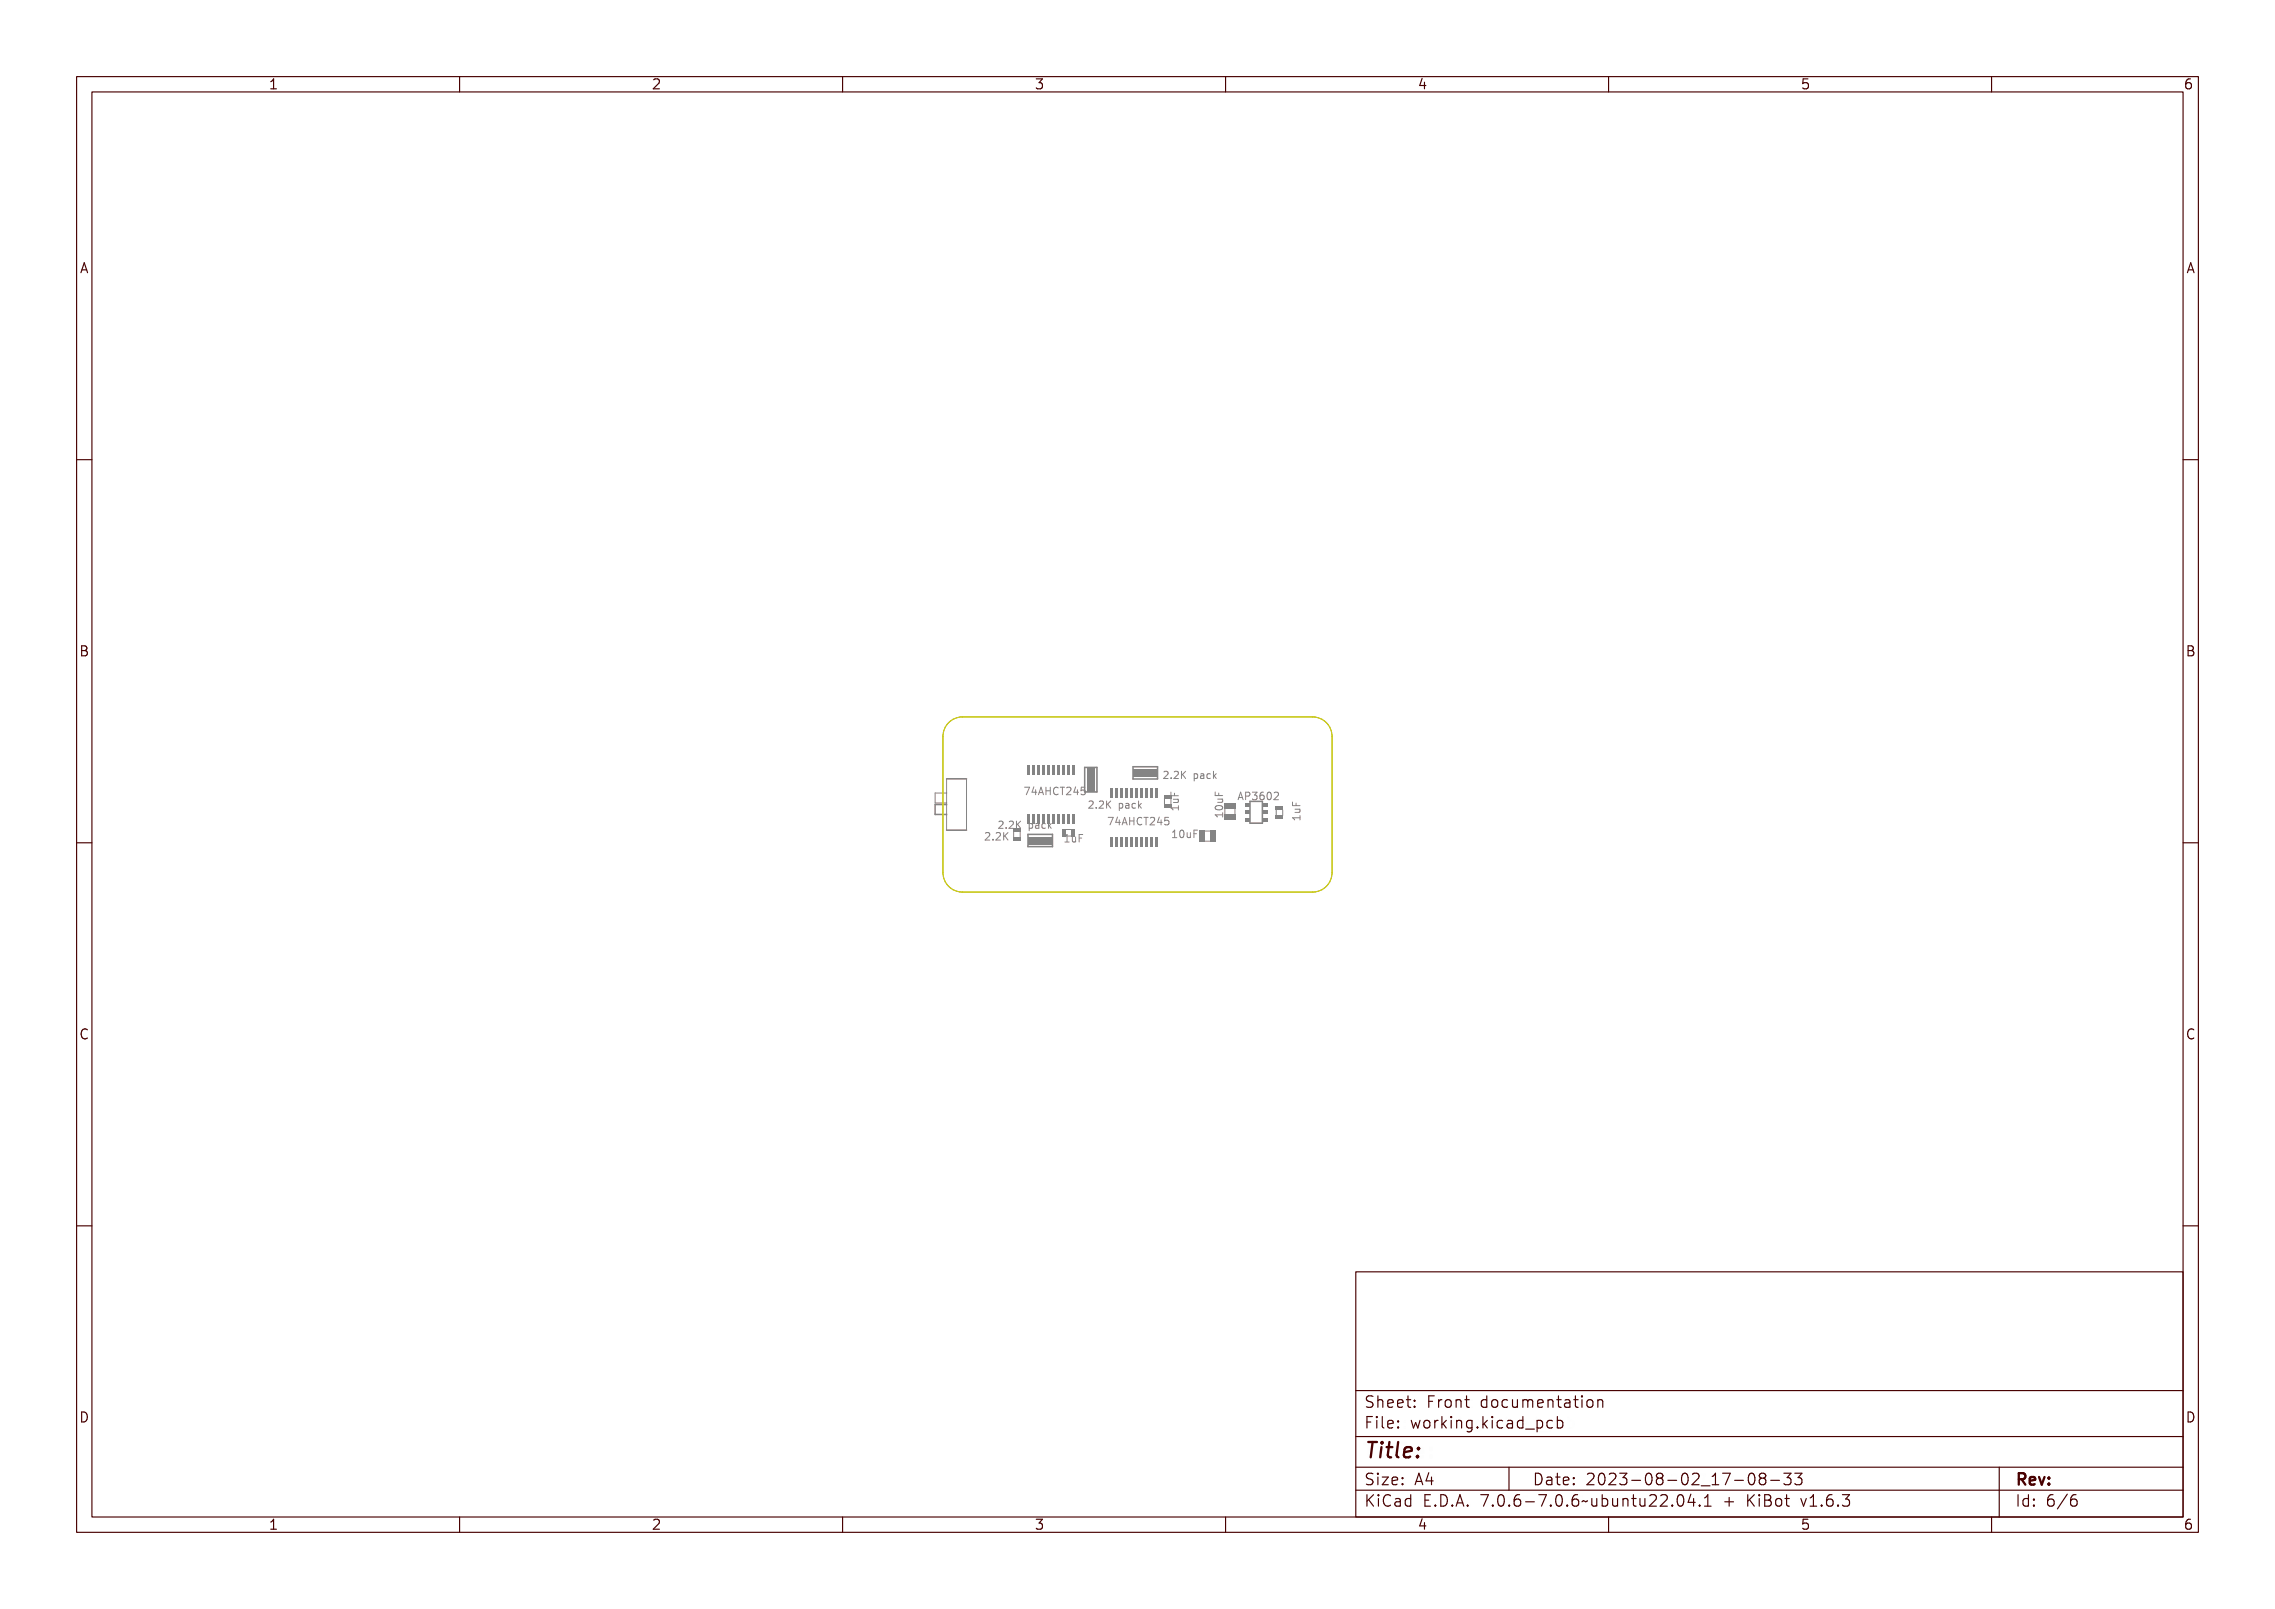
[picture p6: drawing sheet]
<svg xmlns="http://www.w3.org/2000/svg" width="297mm" height="210mm" viewBox="0 0 297 210" stroke-linecap="round" stroke-linejoin="round" font-family="sans-serif">
<defs><g id="words">
<text font-size="2.7" fill="#480000" x="178" y="190.3">Title:</text>
<g font-size="2" fill="#480000">
<text x="178" y="183.7">Sheet: Front documentation</text>
<text x="178" y="186.5">File: working.kicad_pcb</text>
<text x="178" y="193.9">Size: A4</text>
<text x="178" y="196.6">KiCad E.D.A. 7.0.6-7.0.6~ubuntu22.04.1 + KiBot v1.6.3</text>
<text x="200" y="193.9">Date: 2023-08-02_17-08-33</text>
<text x="263" y="196.6">Id: 6/6</text>
<text x="263" y="193.9">Rev:</text>
</g>
<g font-size="1.7" fill="#480000">
<text x="35" y="11.7">1</text>
<text x="85" y="11.7">2</text>
<text x="135" y="11.7">3</text>
<text x="185" y="11.7">4</text>
<text x="235" y="11.7">5</text>
<text x="285" y="11.7">6</text>
<text x="10.5" y="35.7">A</text>
<text x="285.5" y="35.7">A</text>
<text x="10.5" y="85.6">B</text>
<text x="285.5" y="85.6">B</text>
<text x="10.5" y="135.7">C</text>
<text x="285.5" y="135.7">C</text>
<text x="10.5" y="185.6">D</text>
<text x="285.5" y="185.6">D</text>
<text x="35" y="199.7">1</text>
<text x="85" y="199.7">2</text>
<text x="135" y="199.7">3</text>
<text x="185" y="199.7">4</text>
<text x="235" y="199.7">5</text>
<text x="285" y="199.7">6</text>
</g>
<g font-size="1.3" fill="#848484">
<text x="151.7" y="101.7">2.2K pack</text>
<text x="133.6" y="103.8">74AHCT245</text>
<text x="141.9" y="105.5">2.2K pack</text>
<text x="144.5" y="107.7">74AHCT245</text>
<text x="153.9" y="105.6" transform="rotate(-90 153.9 105.6)">1uF</text>
<text x="159.7" y="106.8" transform="rotate(-90 159.7 106.8)">10uF</text>
<text x="161.5" y="104.4">AP3602</text>
<text x="169.8" y="107.2" transform="rotate(-90 169.8 107.2)">1uF</text>
<text x="128.7" y="109.7">2.2K</text>
<text x="130.7" y="108.2">2.2K pack</text>
<text x="139.2" y="109.9">1uF</text>
<text x="153.4" y="109.4">10uF</text>
</g>
</g></defs>
<g fill="none" stroke="#848484" stroke-width=".13">
<path d="M128.8 108.8a.34 .34 0 0 1 .5 .1 .34 .34 0 0 1-.2 .5l-.2 .2h.4v.1h-.5l.2-.3a.27 .27 0 0 0 .2-.3 .27 .27 0 0 0-.2-.3l-.2 .1zM129.8 109.5h.1v.2h-.1zM130.3 108.8a.34 .34 0 0 1 .6 .1 .34 .34 0 0 1-.2 .5l-.2 .2h.4v.1h-.6l.2-.3a.27 .27 0 0 0 .3-.3 .27 .27 0 0 0-.3-.3l-.2 .1zM130.8 107.3a.33 .33 0 0 1 .5 .1 .33 .33 0 0 1-.2 .4l-.2 .3h.4v.1h-.5l.2-.4a.25 .25 0 0 0 .2-.2 .25 .25 0 0 0-.2-.3l-.2 .1zM131.1 108.7h.1v.5l.4-.5h.2l-.4 .4 .4 .6h-.2l-.3-.5-.1 .1v.4h-.1zM131.7 108h.2v.2h-.2zM132.3 107.3a.33 .33 0 0 1 .5 .1 .33 .33 0 0 1-.2 .4l-.2 .3h.4v.1h-.5l.2-.4a.25 .25 0 0 0 .2-.2 .25 .25 0 0 0-.2-.3l-.2 .1zM133 107.2h.1v.4l.4-.4h.2l-.4 .4 .4 .6h-.2l-.3-.5-.1 .1v.4h-.1zM133.7 102.8h.6l-.4 1h-.1l.3-.9h-.4zM134.6 107.5h.1v.1v-.1a.32 .32 0 0 1 .5 .3 .32 .32 0 0 1-.5 .3v.3h-.1zM134.7 107.6h.1a.25 .25 0 0 1 .2 .2 .25 .25 0 0 1-.2 .3l-.1-.2zM134.8 102.8h.2v.6h.1v.1h-.1v.3h-.2v-.3h-.4z"/>
<path d="M134.8 102.9v.5h-.3zM135.3 107.5h.2a.27 .27 0 0 1 .3 .3v.4h-.1v-.1a.24 .24 0 0 1-.3 .1 .24 .24 0 0 1-.1-.3 .24 .24 0 0 1 .3-.2h.1a.22 .22 0 0 0-.1-.2 .22 .22 0 0 0-.3 .1zM135.4 107.8h.3a.2 .2 0 0 1-.1 .2 .2 .2 0 0 1-.2 0zM135.5 102.8h.1l.3 1h-.1l-.1-.3h-.3l-.1 .3h-.1zM135.6 102.9l.1 .5h-.3zM136 102.8h.2v.4h.3v-.4h.1v1h-.1v-.5h-.3v.5h-.2zM136.2 107.5h.3h.1v.1a.25 .25 0 0 0-.3 0 .25 .25 0 0 0 0 .4 .25 .25 0 0 0 .3 0v.1a.36 .36 0 0 1-.5-.1 .36 .36 0 0 1 .1-.5zM136.9 107.2h.1v.6l.3-.3h.1l-.3 .2 .3 .5h-.1l-.2-.4-.1 .1v.3h-.1zM136.9 102.9l.4-.1h.1v.2l-.1-.1a.37 .37 0 0 0-.4 .4 .37 .37 0 0 0 .5 .3v.1a.45 .45 0 0 1-.5-.1 .45 .45 0 0 1-.1-.5zM137.5 102.8h.8v.1h-.3v.9h-.2v-.9h-.3zM138.4 102.9a.34 .34 0 0 1 .5 0 .34 .34 0 0 1-.2 .5l-.2 .3h.5v.1h-.6l.2-.4a.27 .27 0 0 0 .2-.2 .27 .27 0 0 0-.2-.3l-.2 .1zM139.3 109h.4v.8h.2v.1h-.6v-.1h.2v-.7h-.2z"/>
<path d="M139.5 102.8h.2v.6h.1v.1h-.1v.3h-.1v-.3h-.4zM139.6 102.9v.5h-.3zM140 102.8h.5v.1h-.4v.3a.35 .35 0 0 1 .4 .4 .35 .35 0 0 1-.5 .1v-.1a.25 .25 0 0 0 .3 .1 .25 .25 0 0 0 .1-.4 .25 .25 0 0 0-.4 0zM140.1 109.2h.1v.6l.1 .1 .2-.2v-.5h.1v.7h-.1v-.1a.23 .23 0 0 1-.3 .1 .23 .23 0 0 1-.1-.2zM140.9 109h.5v.1h-.4v.3h.4v.1h-.4v.4h-.1zM141.6 102.7h-.4l-.1 .5 .2-.1 .3 .1 .1 .1-.1 .3-.1 .1-.4-.1M142 104.7a.33 .33 0 0 1 .6 0 .33 .33 0 0 1-.2 .5l-.2 .2h.4v.1h-.6l.2-.3a.25 .25 0 0 0 .3-.2 .25 .25 0 0 0-.3-.3l-.2 .1zM143 105.3h.2v.2h-.2zM143.6 104.7a.33 .33 0 0 1 .5 0 .33 .33 0 0 1-.2 .5l-.2 .2h.4v.1h-.5l.2-.3a.25 .25 0 0 0 .2-.2 .25 .25 0 0 0-.3-.3l-.1 .1zM144.3 104.6h.1v.4l.4-.4h.2l-.4 .4 .4 .5h-.2l-.3-.4-.1 .1v.3h-.1zM144.6 106.7h.6l-.3 1h-.2l.4-.8h-.5zM145.7 106.7h.2v.7h.1v.1h-.1v.2h-.1v-.2h-.4z"/>
<path d="M145.8 106.9v.5h-.3zM145.8 104.8h.2v.1v-.1a.32 .32 0 0 1 .4 .4 .32 .32 0 0 1-.4 .2v.4h-.2zM146 105l.1-.1a.25 .25 0 0 1 .2 .3 .25 .25 0 0 1-.2 .2l-.1-.1zM146.4 106.7h.2l.2 1h-.1l-.1-.2h-.3l-.1 .2h-.1zM146.5 106.9l.1 .4h-.3zM146.6 104.9l.2-.1a.27 .27 0 0 1 .3 .3v.4h-.1v-.1a.24 .24 0 0 1-.3 .1 .24 .24 0 0 1-.1-.3 .24 .24 0 0 1 .3-.1h.1a.22 .22 0 0 0-.1-.2 .22 .22 0 0 0-.3 .1zM146.7 105.2h.3a.2 .2 0 0 1-.1 .2 .2 .2 0 0 1-.2 0zM147 106.7h.1v.4h.3v-.4h.2v1h-.2v-.4h-.3v.4h-.1zM147.4 104.9l.3-.1 .2 .1v.1a.25 .25 0 0 0-.4 0 .25 .25 0 0 0 0 .4 .25 .25 0 0 0 .4 0v.1a.36 .36 0 0 1-.5-.1 .36 .36 0 0 1 0-.5zM147.8 106.9l.4-.2 .1 .1v.1l-.1-.1a.37 .37 0 0 0-.4 .5 .37 .37 0 0 0 .5 .3v.1a.45 .45 0 0 1-.5-.1 .45 .45 0 0 1 0-.6zM148.1 104.6h.2v.5l.3-.3h.1l-.3 .3 .3 .4h-.1l-.3-.3v.3h-.2zM148.5 106.7h.7v.2h-.3v.8h-.1v-.8h-.3z"/>
<path d="M149.3 106.8a.34 .34 0 0 1 .6 .1 .34 .34 0 0 1-.2 .5l-.2 .2h.4v.1h-.6l.2-.3a.27 .27 0 0 0 .3-.3 .27 .27 0 0 0-.3-.3l-.2 .1zM150.5 106.7h.1v.7h.1v.1h-.1v.2h-.1v-.2h-.4zM150.5 106.9v.5h-.3zM150.9 106.7h.5v.2h-.4v.2a.35 .35 0 0 1 .5 .4 .35 .35 0 0 1-.6 .2v-.2a.25 .25 0 0 0 .3 .1 .25 .25 0 0 0 .1-.3 .25 .25 0 0 0-.4-.1zM151.8 100.8a.33 .33 0 0 1 .5 .1 .33 .33 0 0 1-.1 .4l-.2 .2h.4v.2h-.6l.2-.4a.26 .26 0 0 0 .2-.2 .26 .26 0 0 0-.2-.3l-.2 .1zM152.6 106.7h-.5l-.1 .5 .2-.1h.3l.1 .1v.4l-.2 .1-.4-.1M152.8 101.5h.1v.2h-.1zM152.9 105.1h.9v-.2h.1v.5h-.1v-.2h-.8l.1 .2h-.1zM152.9 103.3h.1v.4h.3v-.4h.1v.4h.5v.2h-1zM153.2 104.1h.7v.1h-.1a.23 .23 0 0 1 .1 .3 .23 .23 0 0 1-.3 .2h-.4v-.1l.5-.1 .1-.1-.1-.1-.5-.1zM153.3 100.8a.33 .33 0 0 1 .6 .1 .33 .33 0 0 1-.2 .4l-.2 .2h.4v.2h-.6l.2-.4a.26 .26 0 0 0 .3-.2 .26 .26 0 0 0-.3-.3l-.2 .1zM153.5 108.5l.4-.1v.9h.2v.1h-.6v-.1h.2v-.8l-.2 .1z"/>
<path d="M154.1 100.7h.1v.4l.4-.4h.1l-.3 .4 .3 .6h-.1l-.3-.5-.1 .1v.4h-.1zM154.3 108.5a.28 .28 0 0 1 .3-.1 .28 .28 0 0 1 .2 .3 .53 .53 0 0 1-.3 .7 .56 .56 0 0 1-.2-.9zM154.5 108.5a.51 .51 0 0 1 0 .8l-.1-.2zM155.1 108.7h.1v.5l.1 .1 .2-.1v-.5h.1v.7h-.1v-.1a.23 .23 0 0 1-.3 .1 .23 .23 0 0 1-.1-.3zM155.6 101h.1v.1l.1-.1a.32 .32 0 0 1 .4 .3 .32 .32 0 0 1-.5 .3v.3h-.1zM155.8 101.1a.25 .25 0 0 1 .3 .2 .25 .25 0 0 1-.3 .3l-.1-.2zM155.9 108.4h.5v.1h-.4v.3h.4v.1h-.4v.5h-.1zM156.4 101h.2a.27 .27 0 0 1 .3 .3v.4h-.1v-.1a.24 .24 0 0 1-.3 .1 .24 .24 0 0 1-.1-.3 .24 .24 0 0 1 .2-.2h.2a.22 .22 0 0 0-.2-.2 .22 .22 0 0 0-.2 .1zM156.5 101.3h.3a.2 .2 0 0 1-.1 .2 .2 .2 0 0 1-.2 0zM157.2 101h.3h.2v.1a.25 .25 0 0 0-.4 0 .25 .25 0 0 0 0 .4 .25 .25 0 0 0 .4 0v.1a.36 .36 0 0 1-.5-.1 .36 .36 0 0 1 0-.5zM157.9 100.7h.1v.6l.3-.3h.2l-.3 .2 .3 .5h-.1l-.3-.4-.1 .1v.3h-.1zM158.7 106.3h.8v-.2h.2v.6h-.2v-.2h-.7l.1 .2h-.1z"/>
<path d="M158.7 103.8h.1v.4h.3v-.4h.1v.4h.5v.1h-1zM158.8 105.4h.2a.53 .53 0 0 1 .7 .3 .55 .55 0 0 1-.5 .3 .55 .55 0 0 1-.5-.3zM158.8 105.6l.6-.1 .2 .2a.52 .52 0 0 1-.8 0zM158.9 104.6h.8v.1h-.1a.23 .23 0 0 1 .1 .3 .23 .23 0 0 1-.3 .1h-.5v-.1h.6l.1-.1-.2-.2h-.5zM161.8 103.5h.2l.3 .9h-.2v-.2h-.4v.2h-.2zM161.9 103.6l.1 .5h-.2zM162.4 103.5a.48 .48 0 0 1 .6 .1v.1a.33 .33 0 0 1-.4 .3v.4h-.2zM162.6 103.6h.1a.18 .18 0 0 1 .2 .1 .18 .18 0 0 1-.2 .2h-.1zM163.2 103.5a.29 .29 0 0 1 .4 0 .29 .29 0 0 1 0 .4 .31 .31 0 0 1 .1 .5 .31 .31 0 0 1-.5 0v-.1a.23 .23 0 0 0 .3 0 .23 .23 0 0 0 0-.3h-.2v-.1h.1a.18 .18 0 0 0 .2-.3 .17 .17 0 0 0-.3 0h-.1zM164 103.6l.4-.2 .1 .1v.1a.28 .28 0 0 0-.3 0 .28 .28 0 0 0-.1 .3 .32 .32 0 0 1 .5 .1 .32 .32 0 0 1-.2 .5 .32 .32 0 0 1-.4-.3zM164.8 103.6a.28 .28 0 0 1 .3-.1 .28 .28 0 0 1 .2 .2 .53 .53 0 0 1-.2 .7 .56 .56 0 0 1-.3-.8zM165 103.6l.1-.1a.51 .51 0 0 1 0 .8l-.2-.2z"/>
<path d="M165.5 103.5a.34 .34 0 0 1 .6 .1 .34 .34 0 0 1-.2 .5l-.2 .2h.4v.1h-.6l.2-.3a.27 .27 0 0 0 .3-.3 .27 .27 0 0 0-.3-.2h-.2zM166.5 103.4h.3l.1 .3-.6 .7h.6M168.8 106.7h.8v-.2h.2v.6h-.2v-.2h-.7l.1 .2h-.1zM168.8 104.9h.1v.5h.3v-.4h.1v.4h.5v.1h-1zM169 105.8h.8v.1h-.1a.23 .23 0 0 1 .1 .3 .23 .23 0 0 1-.3 .1h-.5v-.1h.6l.1-.1-.2-.2h-.5z"/>
<circle cx="154.5" cy="108.9" r=".09"/>
<circle cx="159.2" cy="105.7" r=".09"/>
<circle cx="164.3" cy="104.1" r=".21"/>
<circle cx="165.1" cy="103.9" r=".09"/>
</g>
<path d="M134.2 108.9h3.2v1.6h-3.2z" fill="none" stroke="#848484" stroke-width=".2"/>
<path d="M134.3 109.2h3.1v1h-3.1z" fill-rule="evenodd" fill="#848484"/>
<path d="M147.9 100.1h3.2v1.6h-3.2z" fill="none" stroke="#848484" stroke-width=".2"/>
<path d="M148 100.4h3.1v1h-3.1z" fill-rule="evenodd" fill="#848484"/>
<path d="M161.2 105.5v.8" fill="none" stroke="#848484" stroke-width=".13"/>
<g fill="#848484">
<path d="M159.8 104.8h1.5v.8h-1.5z" fill-rule="evenodd"/>
<path d="M159.8 106.2h1.5v.8h-1.5z" fill-rule="evenodd"/>
</g>
<path d="M132.3 108.6v.7M133.2 108.6v.7" fill="none" stroke="#848484" stroke-width=".13"/>
<path d="M132.3 109.3h.9v.5h-.9z" fill-rule="evenodd" fill="#848484"/>
<path d="M139.1 108.3h.7" fill="none" stroke="#848484" stroke-width=".13"/>
<g fill="#848484">
<path d="M139.8 108.2h.5v1h-.5z" fill-rule="evenodd"/>
<path d="M138.7 108.2h.5v1h-.5z" fill-rule="evenodd"/>
</g>
<path d="M152 104.2v.7" fill="none" stroke="#848484" stroke-width=".13"/>
<g fill="#848484">
<path d="M152 103.7h.9v.5h-.9z" fill-rule="evenodd"/>
<path d="M152 104.9h.9v.5h-.9z" fill-rule="evenodd"/>
<path d="M150.8 109.3h.3v1.2h-.3z" fill-rule="evenodd"/>
<path d="M150.8 102.9h.3v1.2h-.3z" fill-rule="evenodd"/>
<path d="M150.1 109.3h.3v1.2h-.3z" fill-rule="evenodd"/>
<path d="M150.1 102.9h.3v1.2h-.3z" fill-rule="evenodd"/>
<path d="M149.5 109.3h.3v1.2h-.3z" fill-rule="evenodd"/>
<path d="M149.5 102.9h.3v1.2h-.3z" fill-rule="evenodd"/>
<path d="M148.8 109.3h.3v1.2h-.3z" fill-rule="evenodd"/>
<path d="M148.8 102.9h.3v1.2h-.3z" fill-rule="evenodd"/>
<path d="M148.2 109.3h.3v1.2h-.3z" fill-rule="evenodd"/>
<path d="M148.2 102.9h.3v1.2h-.3z" fill-rule="evenodd"/>
<path d="M147.5 109.3h.3v1.2h-.3z" fill-rule="evenodd"/>
<path d="M147.5 102.9h.3v1.2h-.3z" fill-rule="evenodd"/>
<path d="M146.9 109.3h.3v1.2h-.3z" fill-rule="evenodd"/>
<path d="M146.9 102.9h.3v1.2h-.3z" fill-rule="evenodd"/>
<path d="M146.2 109.3h.3v1.2h-.3z" fill-rule="evenodd"/>
<path d="M146.2 102.9h.3v1.2h-.3z" fill-rule="evenodd"/>
<path d="M145.6 109.3h.3v1.2h-.3z" fill-rule="evenodd"/>
<path d="M145.6 102.9h.3v1.2h-.3z" fill-rule="evenodd"/>
<path d="M144.9 109.3h.3v1.2h-.3z" fill-rule="evenodd"/>
<path d="M144.9 102.9h.3v1.2h-.3z" fill-rule="evenodd"/>
</g>
<path d="M163.2 104.6v2.8h1.6v-2.8" fill="none" stroke="#848484" stroke-width=".2"/>
<g fill="#848484">
<path d="M164.8 104.8h.7v.5h-.7z" fill-rule="evenodd"/>
<path d="M162.5 104.8h.6v.5h-.6z" fill-rule="evenodd"/>
<path d="M164.8 105.8h.7v.5h-.7z" fill-rule="evenodd"/>
<path d="M162.5 105.8h.6v.5h-.6z" fill-rule="evenodd"/>
<path d="M164.8 106.7h.7v.5h-.7z" fill-rule="evenodd"/>
<path d="M162.5 106.7h.6v.5h-.6z" fill-rule="evenodd"/>
</g>
<path d="M166.6 105.7v.7M167.5 105.7v.7" fill="none" stroke="#848484" stroke-width=".13"/>
<g fill="#848484">
<path d="M166.6 106.4h.9v.5h-.9z" fill-rule="evenodd"/>
<path d="M166.6 105.3h.9v.5h-.9z" fill-rule="evenodd"/>
</g>
<path d="M141.6 100.2h1.6v3.2h-1.6z" fill="none" stroke="#848484" stroke-width=".2"/>
<path d="M141.9 100.2h1v3.1h-1z" fill-rule="evenodd" fill="#848484"/>
<path d="M157.3 109.8h.7M157.3 108.5h.7" fill="none" stroke="#848484" stroke-width=".13"/>
<g fill="#848484">
<path d="M158 108.4h.7v1.5h-.7z" fill-rule="evenodd"/>
<path d="M156.5 108.4h.8v1.5h-.8z" fill-rule="evenodd"/>
<path d="M140 106.3h.3v1.2h-.3z" fill-rule="evenodd"/>
<path d="M140 99.9h.3v1.2h-.3z" fill-rule="evenodd"/>
<path d="M139.3 106.3h.3v1.2h-.3z" fill-rule="evenodd"/>
<path d="M139.3 99.9h.3v1.2h-.3z" fill-rule="evenodd"/>
<path d="M138.7 106.3h.3v1.2h-.3z" fill-rule="evenodd"/>
<path d="M138.7 99.9h.3v1.2h-.3z" fill-rule="evenodd"/>
<path d="M138 106.3h.3v1.2h-.3z" fill-rule="evenodd"/>
<path d="M138 99.9h.3v1.2h-.3z" fill-rule="evenodd"/>
<path d="M137.4 106.3h.3v1.2h-.3z" fill-rule="evenodd"/>
<path d="M137.4 99.9h.3v1.2h-.3z" fill-rule="evenodd"/>
<path d="M136.7 106.3h.3v1.2h-.3z" fill-rule="evenodd"/>
<path d="M136.7 99.9h.3v1.2h-.3z" fill-rule="evenodd"/>
<path d="M136.1 106.3h.3v1.2h-.3z" fill-rule="evenodd"/>
<path d="M136.1 99.9h.3v1.2h-.3z" fill-rule="evenodd"/>
<path d="M135.4 106.3h.3v1.2h-.3z" fill-rule="evenodd"/>
<path d="M135.4 99.9h.3v1.2h-.3z" fill-rule="evenodd"/>
<path d="M134.8 106.3h.3v1.2h-.3z" fill-rule="evenodd"/>
<path d="M134.8 99.9h.3v1.2h-.3z" fill-rule="evenodd"/>
<path d="M134.1 106.3h.3v1.2h-.3z" fill-rule="evenodd"/>
<path d="M134.1 99.9h.3v1.2h-.3z" fill-rule="evenodd"/>
</g>
<path d="M123.6 101.7h2.6M123.6 105h-1.5v1.3h1.5M123.6 108.4h2.6" fill="none" stroke="#848484" stroke-width=".2"/>
<path d="M123.6 101.7v6.7M123.6 103.5h-1.5v1.3h1.5M126.2 101.7v6.7" fill="none" stroke="#848484" stroke-width=".13"/>
<path d="M124.1 94.1l1-.5h.5h45.8a2.54 2.54 0 0 1 2.5 2.5v17.8a2.54 2.54 0 0 1-2.5 2.5h-45.8a2.54 2.54 0 0 1-2.5-2.5v-17.8a2.54 2.54 0 0 1 1-2z" fill="none" stroke="#c2c200" stroke-width=".13"/>
<g fill="none" stroke="#480000" stroke-width=".15">
<path d="M10 10h277v190h-277zM12 12h273v186h-273zM60 10v2M110 10v2M160 10v2M210 10v2M260 10v2M10 60h2M285 60h2M10 110h2M285 110h2M10 160h2"/>
<path d="M285 160h2M177 166h108v32h-108zM60 198v2M110 198v2M160 198v2M177 181.5h108M177 187.5h108M177 191.5h108M177 194.5h108M178.1 195.2h.2v.6l.6-.6h.3l-.6 .6 .6 .8h-.2l-.5-.7-.2 .2v.5h-.2zM178.2 185h.9v.2h-.7v.4h.6v.2h-.6v.7h-.2zM178.3 182.4l.5-.1h.2v.2a.34 .34 0 0 0-.4-.1 .34 .34 0 0 0-.2 .4 .62 .62 0 0 1 .6 .7 .71 .71 0 0 1-.8 .2v-.2a.4 .4 0 0 0 .4 .1 .4 .4 0 0 0 .3-.3l-.4-.2a.4 .4 0 0 1-.3-.3 .4 .4 0 0 1 .1-.4z"/>
<path d="M178.3 192.5l.5-.1h.2v.2a.34 .34 0 0 0-.4-.1 .34 .34 0 0 0-.2 .4 .62 .62 0 0 1 .6 .7 .71 .71 0 0 1-.8 .2v-.2a.4 .4 0 0 0 .4 .1 .4 .4 0 0 0 .3-.3l-.4-.2a.4 .4 0 0 1-.3-.3 .4 .4 0 0 1 .1-.4zM179.4 182.2h.2v.6a.35 .35 0 0 1 .4-.1 .35 .35 0 0 1 .2 .4v.6h-.2v-.8l-.2-.1a.28 .28 0 0 0-.2 .3v.6h-.2zM179.5 185.4h.4v.9h.4v.2h-.9v-.2h.3v-.8h-.2zM179.5 192.8h.4v.9h.4v.1h-.9v-.1h.3v-.8h-.2zM179.5 195.6h.4v.9h.4v.1h-.9v-.1h.3v-.8h-.2zM179.7 184.9h.2v.3h-.2zM179.7 192.3h.2v.3h-.2zM179.7 195.1h.2v.3h-.2zM180.6 184.9h.4v1.3l.1 .1h.3v.2a.4 .4 0 0 1-.5-.4v-1h-.3zM180.6 192.8h.8v.1l-.6 .8h.6v.1h-.8v-.1l.6-.8h-.6zM180.7 182.8a.49 .49 0 0 1 .6-.1 .49 .49 0 0 1 .2 .5h-.8a.42 .42 0 0 0 .3 .4 .42 .42 0 0 0 .4-.1v.2a.6 .6 0 0 1-.8-.1 .6 .6 0 0 1 .1-.8zM180.7 195.4l.3-.2h.2h.3v.2a.43 .43 0 0 0-.6 0 .43 .43 0 0 0-.2 .5 .43 .43 0 0 0 .2 .5 .43 .43 0 0 0 .6 0v.2a.62 .62 0 0 1-.7 0 .62 .62 0 0 1-.3-.7z"/>
<path d="M180.8 182.9l.2-.1a.27 .27 0 0 1 .3 .3h-.6zM181.8 195.6a.5 .5 0 0 1 .6-.1 .5 .5 0 0 1 .2 .5v.6h-.1v-.1a.38 .38 0 0 1-.5 .2 .38 .38 0 0 1-.2-.5 .38 .38 0 0 1 .4-.2h.3a.35 .35 0 0 0-.3-.4 .35 .35 0 0 0-.4 .2zM181.9 182.8a.49 .49 0 0 1 .6-.1 .49 .49 0 0 1 .2 .5h-.8a.42 .42 0 0 0 .3 .4 .42 .42 0 0 0 .5-.1v.2a.6 .6 0 0 1-.9-.1 .6 .6 0 0 1 .1-.8zM181.9 185.5a.49 .49 0 0 1 .6-.1 .49 .49 0 0 1 .2 .5h-.8a.42 .42 0 0 0 .3 .4 .42 .42 0 0 0 .5-.1v.2a.6 .6 0 0 1-.9-.1 .6 .6 0 0 1 .1-.8zM181.9 192.9a.49 .49 0 0 1 .6-.1 .49 .49 0 0 1 .2 .5h-.8a.42 .42 0 0 0 .3 .4 .42 .42 0 0 0 .5-.1v.2a.6 .6 0 0 1-.9-.1 .6 .6 0 0 1 .1-.8zM182 196.2l.5-.1a.31 .31 0 0 1-.2 .4 .31 .31 0 0 1-.4-.1zM182 182.9l.2-.1a.27 .27 0 0 1 .3 .3h-.6zM182 185.6l.2-.1a.27 .27 0 0 1 .3 .3h-.6zM182 193l.2-.1a.27 .27 0 0 1 .3 .3h-.6zM183 195.7l.4-.2 .2 .2v-.6h.2v1.5h-.2v-.1a.42 .42 0 0 1-.5 .1 .42 .42 0 0 1-.2-.5zM183.2 195.8a.23 .23 0 0 1 .4 0v.3a.33 .33 0 0 1-.2 .4 .48 .48 0 0 1-.2-.7zM183.2 182.3h.2v.4h.4v.1h-.4v.7l.1 .1h.3v.1a.41 .41 0 0 1-.6-.3v-.6h-.3v-.1h.3z"/>
<path d="M183.3 185.4h.2v.3h-.2zM183.3 186.2h.2v.3h-.2zM183.3 192.8h.2v.3h-.2zM183.3 193.6h.2v.2h-.2zM184.5 182.7h.2v.3h-.2zM184.5 183.5h.2v.2h-.2zM185.2 185.4h.2l.2 .8 .1-.5h.2l.2 .5 .1-.8h.2l-.2 1.1h-.2l-.2-.7-.2 .7h-.1zM185.4 195.2h.9v.2h-.7v.4h.6v.2h-.6v.5h.7v.1h-.9zM185.7 192.4h.2l.5 1.4h-.2l-.1-.3h-.5l-.1 .3h-.2zM185.8 192.6l.2 .7h-.4zM186.6 182.3h.9v.2h-.7v.4h.6v.2h-.6v.6h-.2zM186.7 185.5a.56 .56 0 0 1 .8 .2 .56 .56 0 0 1-.3 .7 .57 .57 0 0 1-.6-.2 .57 .57 0 0 1 .1-.7z"/>
<path d="M186.8 185.6a.26 .26 0 0 1 .3-.1 .26 .26 0 0 1 .2 .2v.2a.33 .33 0 0 1-.3 .4l-.2-.2zM186.9 196.4h.2v.2h-.2zM187.1 192.4h.2v.9h.2v.2h-.2v.3h-.2v-.3h-.6v-.2zM187.1 192.6v.7h-.4zM187.8 195.2a.76 .76 0 0 1 .9 .7 .76 .76 0 0 1-.9 .7zM188 195.4a.5 .5 0 0 1 .5 .2 .5 .5 0 0 1 0 .5 .39 .39 0 0 1-.5 .4zM188 182.7h.2v.2a.41 .41 0 0 1 .6-.2v.2a.37 .37 0 0 0-.5-.1 .37 .37 0 0 0-.1 .4v.5h-.2zM188 185.4h.2v.2a.41 .41 0 0 1 .6-.2v.2a.37 .37 0 0 0-.5-.1 .37 .37 0 0 0-.1 .4v.6h-.2zM189.1 184.9h.1v.9l.5-.4h.2l-.4 .4 .5 .7h-.2l-.4-.6-.2 .1v.5h-.1zM189.1 182.8a.56 .56 0 0 1 .8 .2 .56 .56 0 0 1-.3 .7 .57 .57 0 0 1-.6-.2 .57 .57 0 0 1 .1-.7zM189.2 182.9a.26 .26 0 0 1 .3-.1 .26 .26 0 0 1 .2 .2v.2a.33 .33 0 0 1-.3 .4l-.2-.2zM189.3 196.4h.3v.2h-.3z"/>
<path d="M190.2 182.7h.2v.1a.35 .35 0 0 1 .4-.1 .35 .35 0 0 1 .3 .4v.6h-.2v-.8l-.2-.1a.28 .28 0 0 0-.3 .3v.6h-.2zM190.3 185.4h.4v.9h.4v.2h-.9v-.2h.4v-.8h-.3zM190.5 195.2h.3l.4 1.4h-.2l-.1-.3h-.5l-.1 .3h-.2zM190.6 184.9h.1v.3h-.1zM190.6 195.4l.2 .7h-.4zM191.4 185.4h.2v.1a.35 .35 0 0 1 .4-.1 .35 .35 0 0 1 .3 .4v.7h-.2v-.9l-.2-.1a.28 .28 0 0 0-.3 .3v.7h-.2zM191.7 182.3h.1v.4h.4v.1h-.4v.7l.1 .1h.3v.1a.41 .41 0 0 1-.5-.3v-.6h-.3v-.1h.3zM191.7 196.4h.3v.2h-.3zM192.7 185.5l.3-.2 .3 .2v-.1h.2v1a.53 .53 0 0 1-.8 .4v-.2a.36 .36 0 0 0 .4 .1 .36 .36 0 0 0 .2-.4l-.2 .1a.51 .51 0 0 1-.5-.2 .51 .51 0 0 1 0-.5zM192.8 185.6a.25 .25 0 0 1 .3-.1 .25 .25 0 0 1 .2 .2v.2a.32 .32 0 0 1-.3 .4 .47 .47 0 0 1-.2-.7zM193.8 195.2h.9l-.5 1.4h-.2l.5-1.2h-.7zM193.9 182.8l.3-.2 .3 .2v-.6h.2v1.5h-.2v-.1a.42 .42 0 0 1-.6 .1 .42 .42 0 0 1-.1-.5z"/>
<path d="M194.1 182.8a.42 .42 0 0 1 .4 .4 .42 .42 0 0 1-.3 .4 .48 .48 0 0 1-.1-.8zM194.1 186.2h.3v.3h-.3zM195.1 184.9h.2v.9l.4-.4h.3l-.5 .4 .5 .7h-.2l-.4-.6-.1 .1v.5h-.2zM195.1 182.8a.56 .56 0 0 1 .8 .2 .56 .56 0 0 1-.3 .7 .57 .57 0 0 1-.6-.2 .57 .57 0 0 1 .1-.7zM195.2 182.9a.26 .26 0 0 1 .3-.1 .26 .26 0 0 1 .2 .2v.2a.33 .33 0 0 1-.3 .4l-.2-.2zM195.3 196.4h.3v.2h-.3zM196.3 185.4h.5v.9h.3v.2h-.9v-.2h.4v-.8h-.3zM196.3 195.4a.45 .45 0 0 1 .5-.2 .45 .45 0 0 1 .3 .5v.2a.51 .51 0 0 1-.2 .6 .51 .51 0 0 1-.6 0l-.1-.6zM196.4 182.8l.5-.2 .2 .1v.2a.4 .4 0 0 0-.6 0 .4 .4 0 0 0 0 .6 .4 .4 0 0 0 .6 0v.2a.58 .58 0 0 1-.8-.1 .58 .58 0 0 1 .1-.8zM196.5 195.4a.39 .39 0 0 1 .4 .5v.2a.29 .29 0 0 1-.3 .4 .29 .29 0 0 1-.2-.4v-.5zM196.6 184.9h.2v.3h-.2zM197 191.5v3"/>
<path d="M197.4 182.7h.2v.8l.2 .1a.28 .28 0 0 0 .3-.3v-.6h.2v1h-.2v-.1a.35 .35 0 0 1-.4 .2 .35 .35 0 0 1-.3-.5zM197.6 185.5l.5-.2 .2 .1v.2a.4 .4 0 0 0-.6 0 .4 .4 0 0 0 0 .6 .4 .4 0 0 0 .6 0v.2a.58 .58 0 0 1-.8-.1 .58 .58 0 0 1 .1-.8zM197.7 196.4h.3v.2h-.3zM198.6 182.7h.1a.21 .21 0 0 1 .2-.1 .21 .21 0 0 1 .2 .2l.2-.2 .1 .1a1.27 1.27 0 0 1 .2 1h-.2v-.8l-.1-.1-.2 .1v.8h-.1v-.8l-.2-.1-.1 .1v.8h-.1zM198.7 185.4a.5 .5 0 0 1 .5-.1 .5 .5 0 0 1 .3 .5v.7h-.2v-.2a.38 .38 0 0 1-.5 .2 .38 .38 0 0 1-.2-.5 .38 .38 0 0 1 .5-.2h.2a.35 .35 0 0 0-.3-.4 .35 .35 0 0 0-.3 .2zM198.7 195.4l.3-.2h.2h.2v.2a.43 .43 0 0 0-.5 0 .43 .43 0 0 0-.1 .5 .44 .44 0 0 1 .6-.1 .44 .44 0 0 1 .1 .6 .47 .47 0 0 1-.6 .3 .47 .47 0 0 1-.3-.5v-.5zM198.8 186l.5-.1a.31 .31 0 0 1-.1 .4 .31 .31 0 0 1-.4-.1zM198.9 195.9a.3 .3 0 0 1 .4 .3 .3 .3 0 0 1-.4 .2l-.1-.2zM199.9 185.5l.3-.2 .3 .2v-.6h.2v1.6h-.2v-.2a.42 .42 0 0 1-.5 .1 .42 .42 0 0 1-.2-.5zM199.9 182.8a.49 .49 0 0 1 .6-.1 .49 .49 0 0 1 .2 .5h-.7a.42 .42 0 0 0 .2 .4 .42 .42 0 0 0 .5-.1v.2a.6 .6 0 0 1-.8-.1 .6 .6 0 0 1 0-.8zM200 196h.5v.2h-.5zM200 185.6a.23 .23 0 0 1 .4 0l.1 .3a.33 .33 0 0 1-.3 .4 .48 .48 0 0 1-.2-.7z"/>
<path d="M200.1 182.9l.2-.1a.27 .27 0 0 1 .3 .3h-.6zM200.1 192.4a.76 .76 0 0 1 1 .7 .76 .76 0 0 1-1 .7zM200.3 192.6a.5 .5 0 0 1 .5 .2 .5 .5 0 0 1 .1 .5 .39 .39 0 0 1-.6 .4zM200.9 186.8h1.2v.1h-1.2zM201 195.2h.9l-.5 1.4h-.2l.5-1.2h-.7zM201.1 182.7h.1v.1a.35 .35 0 0 1 .5-.1 .35 .35 0 0 1 .2 .4v.6h-.2v-.8l-.2-.1a.28 .28 0 0 0-.3 .3v.6h-.1zM201.4 192.8a.5 .5 0 0 1 .6-.1 .5 .5 0 0 1 .2 .5v.6h-.1v-.1a.38 .38 0 0 1-.5 .2 .38 .38 0 0 1-.2-.5 .38 .38 0 0 1 .4-.2h.3a.35 .35 0 0 0-.3-.4 .35 .35 0 0 0-.4 .2zM201.6 193.4l.5-.1a.31 .31 0 0 1-.2 .4 .31 .31 0 0 1-.4-.1zM202.2 185.4h.2v.1a.42 .42 0 0 1 .6-.1 .42 .42 0 0 1 .1 .5 .42 .42 0 0 1-.1 .5 .42 .42 0 0 1-.6-.1v.6h-.2zM202.5 182.3h.2v.4h.4v.1h-.4v.7l.1 .1h.3v.1a.41 .41 0 0 1-.6-.3v-.6h-.3v-.1h.3zM202.5 185.6a.24 .24 0 0 1 .3-.1 .24 .24 0 0 1 .1 .2l.1 .2a.32 .32 0 0 1-.3 .4 .48 .48 0 0 1-.2-.7zM202.5 196.4h.3v.2h-.3z"/>
<path d="M202.8 192.4h.2v.4h.4v.1h-.4v.7l.1 .1h.3v.1a.41 .41 0 0 1-.6-.3v-.6h-.3v-.1h.3zM203.5 182.7a.5 .5 0 0 1 .5-.1 .5 .5 0 0 1 .3 .5v.6h-.2v-.1a.38 .38 0 0 1-.5 .2 .38 .38 0 0 1-.2-.5 .38 .38 0 0 1 .5-.2h.2a.35 .35 0 0 0-.2-.4 .35 .35 0 0 0-.4 .2zM203.5 195.4a.45 .45 0 0 1 .6-.2 .45 .45 0 0 1 .2 .5v.2a.51 .51 0 0 1-.1 .6 .51 .51 0 0 1-.7 0l-.1-.6zM203.6 185.5l.5-.2 .2 .1v.2a.4 .4 0 0 0-.5 0 .4 .4 0 0 0 0 .6 .4 .4 0 0 0 .5 0v.2a.58 .58 0 0 1-.8-.1 .58 .58 0 0 1 .1-.8zM203.7 183.3l.4-.1a.31 .31 0 0 1-.1 .4 .31 .31 0 0 1-.4-.1zM203.7 195.4a.39 .39 0 0 1 .4 .5v.2a.29 .29 0 0 1-.2 .4 .29 .29 0 0 1-.3-.4v-.5zM203.9 192.9a.49 .49 0 0 1 .6-.1 .49 .49 0 0 1 .2 .5h-.8a.42 .42 0 0 0 .3 .4 .42 .42 0 0 0 .5-.1v.2a.6 .6 0 0 1-.9-.1 .6 .6 0 0 1 .1-.8zM204 193l.2-.1a.27 .27 0 0 1 .3 .3h-.6zM204.7 184.9h.1v.6a.41 .41 0 0 1 .6-.1 .41 .41 0 0 1 .2 .5 .42 .42 0 0 1-.2 .5 .42 .42 0 0 1-.6-.1v.2h-.1zM204.9 182.3h.2v.4h.4v.1h-.4v.7l.1 .1h.3v.1a.41 .41 0 0 1-.6-.3v-.6h-.3v-.1h.3zM204.9 185.6a.24 .24 0 0 1 .3-.1 .24 .24 0 0 1 .2 .2v.2a.32 .32 0 0 1-.3 .4 .48 .48 0 0 1-.2-.7zM204.9 196.4h.3v.2h-.3z"/>
<path d="M205.3 192.8h.2v.3h-.2zM205.3 193.6h.2v.2h-.2zM205.9 182.7h.5v.9h.3v.1h-.9v-.1h.4v-.8h-.3zM205.9 195.4l.3-.2h.2h.2v.2a.43 .43 0 0 0-.5 0 .43 .43 0 0 0-.1 .5 .44 .44 0 0 1 .6-.1 .44 .44 0 0 1 .1 .6 .47 .47 0 0 1-.5 .3 .47 .47 0 0 1-.4-.5v-.5zM206.1 195.9a.3 .3 0 0 1 .5 .3 .3 .3 0 0 1-.5 .2l-.1-.2zM206.2 182.2h.2v.3h-.2zM207 196l.3-.1 .5 .1 .2-.1a.32 .32 0 0 1-.5 .2h-.3l-.2 .1zM207.1 182.8a.56 .56 0 0 1 .8 .2 .56 .56 0 0 1-.2 .7 .57 .57 0 0 1-.7-.2 .57 .57 0 0 1 .1-.7zM207.3 182.9a.26 .26 0 0 1 .2-.1 .26 .26 0 0 1 .2 .2l.1 .2a.33 .33 0 0 1-.3 .4l-.3-.2zM207.4 192.5a.5 .5 0 0 1 .7 0 .5 .5 0 0 1-.1 .7l-.4 .5h.7v.1h-.9v-.1l.2-.3a.72 .72 0 0 0 .4-.8l-.3-.1-.3 .2zM208.3 182.7h.1v.1a.35 .35 0 0 1 .5-.1 .35 .35 0 0 1 .2 .4v.6h-.2v-.8l-.2-.1a.28 .28 0 0 0-.3 .3v.6h-.1zM208.3 195.6h.1l.1 .8 .2 .1a.28 .28 0 0 0 .2-.3v-.6h.2v1h-.2v-.1a.35 .35 0 0 1-.4 .2 .35 .35 0 0 1-.2-.5z"/>
<path d="M208.7 192.6a.45 .45 0 0 1 .5-.2 .45 .45 0 0 1 .3 .5v.2a.51 .51 0 0 1-.2 .6 .51 .51 0 0 1-.6 0l-.1-.6zM208.9 192.6a.39 .39 0 0 1 .4 .5v.2a.29 .29 0 0 1-.3 .4 .29 .29 0 0 1-.2-.4v-.5zM209.5 195.1h.2v.6a.41 .41 0 0 1 .5-.1 .41 .41 0 0 1 .2 .5 .42 .42 0 0 1-.2 .5 .42 .42 0 0 1-.5-.1v.1h-.2zM209.7 195.8a.24 .24 0 0 1 .3-.1 .24 .24 0 0 1 .2 .2v.2a.32 .32 0 0 1-.3 .4 .48 .48 0 0 1-.2-.7zM209.8 192.5a.5 .5 0 0 1 .7 0 .5 .5 0 0 1-.1 .7l-.4 .5h.7v.1h-.9v-.1l.2-.3a.72 .72 0 0 0 .4-.8l-.3-.1-.3 .2zM210 198v2M210.7 195.6h.2v.8l.2 .1a.28 .28 0 0 0 .2-.3v-.6h.2v1h-.2v-.1a.35 .35 0 0 1-.4 .2 .35 .35 0 0 1-.2-.5zM211 192.4a.49 .49 0 0 1 .6 0 .49 .49 0 0 1 .2 .6l-.2 .1a.45 .45 0 0 1 .2 .6 .45 .45 0 0 1-.6 .2l-.2-.1v-.2a.37 .37 0 0 0 .5 .1 .37 .37 0 0 0 .1-.5h-.4v-.2a.28 .28 0 0 0 .4-.1 .28 .28 0 0 0 0-.3 .28 .28 0 0 0-.4 0h-.2zM211.9 195.6h.2v.1a.35 .35 0 0 1 .4-.1 .35 .35 0 0 1 .2 .4v.6h-.2v-.8l-.2-.1a.28 .28 0 0 0-.2 .3v.6h-.2zM212.4 193.2h.5v.2h-.5zM213.3 195.2h.2v.4h.4v.1h-.4v.7l.1 .1h.3v.1a.41 .41 0 0 1-.6-.3v-.6h-.3v-.1h.3zM213.5 192.6a.45 .45 0 0 1 .5-.2 .45 .45 0 0 1 .3 .5v.2a.51 .51 0 0 1-.2 .6 .51 .51 0 0 1-.6 0l-.1-.6z"/>
<path d="M213.7 192.6a.39 .39 0 0 1 .4 .5v.2a.29 .29 0 0 1-.3 .4 .29 .29 0 0 1-.2-.4v-.5zM214.3 195.6h.2v.8l.2 .1a.28 .28 0 0 0 .2-.3v-.6h.2v1h-.2v-.1a.35 .35 0 0 1-.4 .2 .35 .35 0 0 1-.2-.5zM214.7 192.5a.41 .41 0 0 1 .6-.1 .41 .41 0 0 1 0 .6l-.1 .1a.43 .43 0 0 1 .3 .6 .43 .43 0 0 1-.7 .2 .41 .41 0 0 1-.2-.4 .41 .41 0 0 1 .3-.4l-.3-.2zM215.5 195.3a.5 .5 0 0 1 .7 0 .5 .5 0 0 1-.1 .7l-.4 .5h.6v.1h-.9v-.1l.3-.3a.72 .72 0 0 0 .3-.8l-.2-.1-.3 .2zM216 193.2h.5v.2h-.5zM216.7 195.3a.5 .5 0 0 1 .7 0 .5 .5 0 0 1-.1 .7l-.4 .5h.6v.1h-.9v-.1l.3-.3a.72 .72 0 0 0 .3-.8l-.2-.1-.3 .2zM217.1 192.6a.45 .45 0 0 1 .5-.2 .45 .45 0 0 1 .3 .5v.2a.51 .51 0 0 1-.2 .6 .51 .51 0 0 1-.6 0l-.1-.6zM217.3 192.6a.39 .39 0 0 1 .4 .5v.2a.29 .29 0 0 1-.3 .4 .29 .29 0 0 1-.2-.4v-.5zM218.2 196.4h.2v.2h-.2zM218.2 192.5a.5 .5 0 0 1 .8 0 .5 .5 0 0 1-.2 .7l-.4 .5h.7v.1h-.9v-.1l.2-.3a.72 .72 0 0 0 .4-.8l-.3-.1-.3 .2zM219.2 195.4a.45 .45 0 0 1 .5-.2 .45 .45 0 0 1 .3 .5v.2a.51 .51 0 0 1-.2 .6 .51 .51 0 0 1-.6 0l-.2-.6zM219.2 194.2h1.3v.1h-1.3z"/>
<path d="M219.4 195.4a.39 .39 0 0 1 .4 .5v.2a.29 .29 0 0 1-.3 .4 .29 .29 0 0 1-.3-.4l.1-.5zM220.7 192.5l.5-.1v1.3h.3v.1h-.8v-.1h.3v-1.1h-.3zM220.8 195.2h.2v.9h.2v.2h-.2v.3h-.2v-.3h-.6v-.2zM220.8 195.4v.7h-.4zM221.8 196.4h.2v.2h-.2zM221.8 192.4h.9l-.5 1.4h-.2l.5-1.2h-.7zM222.8 195.3l.5-.1v1.3h.3v.1h-.8v-.1h.3v-1.1h-.3zM223.2 193.2h.5v.2h-.5zM224.3 192.6a.45 .45 0 0 1 .5-.2 .45 .45 0 0 1 .3 .5v.2a.51 .51 0 0 1-.1 .6 .51 .51 0 0 1-.7 0l-.1-.6zM224.5 192.6a.39 .39 0 0 1 .4 .5v.2a.29 .29 0 0 1-.2 .4 .29 .29 0 0 1-.3-.4v-.5zM225.4 195.5h.2v.4h.4v.2h-.4v.4h-.2v-.4h-.4v-.2h.4zM225.5 192.5a.41 .41 0 0 1 .6-.1 .41 .41 0 0 1 .1 .6l-.2 .1a.43 .43 0 0 1 .3 .6 .43 .43 0 0 1-.6 .2 .41 .41 0 0 1-.3-.4 .41 .41 0 0 1 .3-.4l-.3-.2z"/>
<path d="M226.8 193.2h.5v.2h-.5zM227.5 195.2h.2v.6l.6-.6h.2l-.6 .6 .6 .8h-.2l-.5-.7-.1 .2v.5h-.2zM227.8 192.4a.49 .49 0 0 1 .6 0 .49 .49 0 0 1 .2 .6l-.2 .1a.45 .45 0 0 1 .3 .6 .45 .45 0 0 1-.7 .2l-.2-.1v-.2a.37 .37 0 0 0 .5 .1 .37 .37 0 0 0 .1-.5h-.3v-.2a.28 .28 0 0 0 .3-.1 .28 .28 0 0 0 0-.3 .28 .28 0 0 0-.4 0h-.2zM228.8 195.6h.4v.9h.4v.1h-.9v-.1h.4v-.8h-.3zM229.1 192.4a.49 .49 0 0 1 .5 0 .49 .49 0 0 1 .2 .6l-.2 .1a.45 .45 0 0 1 .3 .6 .45 .45 0 0 1-.7 .2l-.2-.1v-.2a.37 .37 0 0 0 .5 .1 .37 .37 0 0 0 .1-.5h-.3v-.2a.28 .28 0 0 0 .3-.1 .28 .28 0 0 0 0-.3 .28 .28 0 0 0-.4 0h-.1zM229.1 195.1h.1v.3h-.1zM229.9 195.2h.4a.35 .35 0 0 1 .5 .2 .35 .35 0 0 1-.3 .5 .41 .41 0 0 1 .3 .5 .41 .41 0 0 1-.5 .2h-.4zM230.1 196h.2a.27 .27 0 0 1 .3 .2 .27 .27 0 0 1-.3 .3h-.2zM230.1 195.4h.2a.23 .23 0 0 1 .3 .2 .23 .23 0 0 1-.3 .2h-.2zM231.2 193.2h1.1M231.2 195.7a.56 .56 0 0 1 .8 .2 .56 .56 0 0 1-.3 .7 .57 .57 0 0 1-.6-.2 .57 .57 0 0 1 .1-.7zM231.3 195.8a.26 .26 0 0 1 .3-.1 .26 .26 0 0 1 .2 .2v.2a.33 .33 0 0 1-.3 .4l-.2-.2z"/>
<path d="M232.6 195.2h.1v.4h.4v.1h-.4l.1 .7v.1h.3v.1a.41 .41 0 0 1-.5-.3v-.6h-.3v-.1h.3zM232.9 192.3h.9l-.5 .6a.41 .41 0 0 1 .5 .2v.4l-.1 .2-.6 .1-.2-.2M234.3 192.3h.9l-.5 .6a.41 .41 0 0 1 .5 .2v.4l-.1 .2-.6 .1-.2-.2M234.6 195.6h.2l.3 .9 .4-.9h.2l-.4 1h-.3zM236 195.3l.5-.1v1.3h.3v.1h-.8v-.1h.3v-1.1h-.3zM237.4 196.4h.3v.2h-.3zM238.4 195.4l.3-.2h.2h.2v.2a.43 .43 0 0 0-.5 0 .43 .43 0 0 0-.1 .5 .44 .44 0 0 1 .6-.1 .44 .44 0 0 1 .1 .6 .47 .47 0 0 1-.5 .3 .47 .47 0 0 1-.4-.5v-.5zM238.6 195.9a.3 .3 0 0 1 .4 .3 .3 .3 0 0 1-.4 .2l-.1-.2zM239.8 196.4h.3v.2h-.3zM240.7 195.2a.49 .49 0 0 1 .6 0 .49 .49 0 0 1 .2 .6l-.2 .1a.45 .45 0 0 1 .2 .6 .45 .45 0 0 1-.6 .2l-.2-.1v-.2a.37 .37 0 0 0 .5 .1 .37 .37 0 0 0 .1-.5l-.4-.1v-.1a.28 .28 0 0 0 .4-.1 .28 .28 0 0 0 0-.3 .28 .28 0 0 0-.4 0h-.2zM260 198v2M261 191.5v6.5"/>
<path d="M263.2 195.2h.8v.2h-.3v1.1h.3v.1h-.8v-.1h.3v-1.1h-.3zM264.4 195.7l.3-.2 .3 .2v-.6h.2v1.5h-.2v-.1a.42 .42 0 0 1-.5 .1 .42 .42 0 0 1-.2-.5zM264.6 195.8a.23 .23 0 0 1 .4 0v.3a.33 .33 0 0 1-.2 .4 .48 .48 0 0 1-.2-.7zM265.9 195.6h.2v.3h-.2zM265.9 196.4h.2v.2h-.2zM268.1 195.4l.2-.2h.3h.2v.2a.43 .43 0 0 0-.5 0 .43 .43 0 0 0-.2 .5 .44 .44 0 0 1 .7-.1 .44 .44 0 0 1 .1 .6 .47 .47 0 0 1-.6 .3 .47 .47 0 0 1-.3-.5v-.5zM268.2 195.9a.3 .3 0 0 1 .5 .3 .3 .3 0 0 1-.5 .2v-.2zM269.9 195.2h.2l-.8 1.6h-.2zM270.5 195.4l.2-.2h.3h.2v.2a.43 .43 0 0 0-.5 0 .43 .43 0 0 0-.2 .5 .44 .44 0 0 1 .7-.1 .44 .44 0 0 1 .1 .6 .47 .47 0 0 1-.6 .3 .47 .47 0 0 1-.3-.5v-.5zM270.6 195.9a.3 .3 0 0 1 .5 .3 .3 .3 0 0 1-.5 .2v-.2z"/>
<circle cx="196.7" cy="195.9" r=".13"/>
<circle cx="203.9" cy="195.9" r=".13"/>
<circle cx="209" cy="193.1" r=".13"/>
<circle cx="213.8" cy="193.1" r=".13"/>
<circle cx="215" cy="193.4" r=".29"/>
<circle cx="215" cy="192.8" r=".25"/>
<circle cx="217.4" cy="193.1" r=".13"/>
<circle cx="219.5" cy="195.9" r=".13"/>
<circle cx="224.7" cy="193.1" r=".13"/>
<circle cx="225.9" cy="193.4" r=".29"/>
<circle cx="225.9" cy="192.8" r=".25"/>
</g>
<g fill="none" stroke="#480000" stroke-width=".3">
<path d="M178.1 188.4h1.4v.2h-.6v1.7h-.2v-1.7h-.6zM179.9 188.8h.7v1.3h.4v.2h-1.2v-.2h.5v-1.1h-.4zM180.3 188.3h.3v.3h-.3zM181.8 188.4h.2v.4h.6v.2h-.6v1l.2 .1h.4v.2a.55 .55 0 0 1-.8-.5v-.8h-.4v-.2h.4zM183 188.3h.6l.1 1.6 .1 .2h.4v.2a.54 .54 0 0 1-.8-.5v-1.4h-.4zM184.8 189a.65 .65 0 0 1 .8-.1 .65 .65 0 0 1 .3 .7h-1.1a.56 .56 0 0 0 .4 .5 .56 .56 0 0 0 .6-.1v.2a.81 .81 0 0 1-1.1-.1 .81 .81 0 0 1 .1-1.1zM185 189.1a.38 .38 0 0 1 .4-.1 .38 .38 0 0 1 .2 .4h-.8zM186.7 188.9h.3v.4h-.3zM186.7 189.9h.3v.4h-.3zM263.1 192.4a.73 .73 0 0 1 .9 .2 .36 .36 0 0 1-.3 .6l.2 .1 .3 .5h-.2l-.3-.4-.2-.2h-.2v.6h-.2zM263.3 192.6h.2a.26 .26 0 0 1 .3 .2 .26 .26 0 0 1-.2 .3h-.3zM264.5 192.9a.49 .49 0 0 1 .6-.1 .49 .49 0 0 1 .2 .5h-.8a.42 .42 0 0 0 .3 .4 .42 .42 0 0 0 .4-.1v.2a.6 .6 0 0 1-.8-.1 .6 .6 0 0 1 .1-.8z"/>
<path d="M264.6 193l.2-.1a.27 .27 0 0 1 .3 .3h-.6zM265.5 192.8h.2l.3 .9 .3-.9h.2l-.4 1h-.2zM267.1 192.8h.2v.3h-.2zM267.1 193.6h.2v.2h-.2z"/>
</g>
<use href="#words"/>
</svg>
